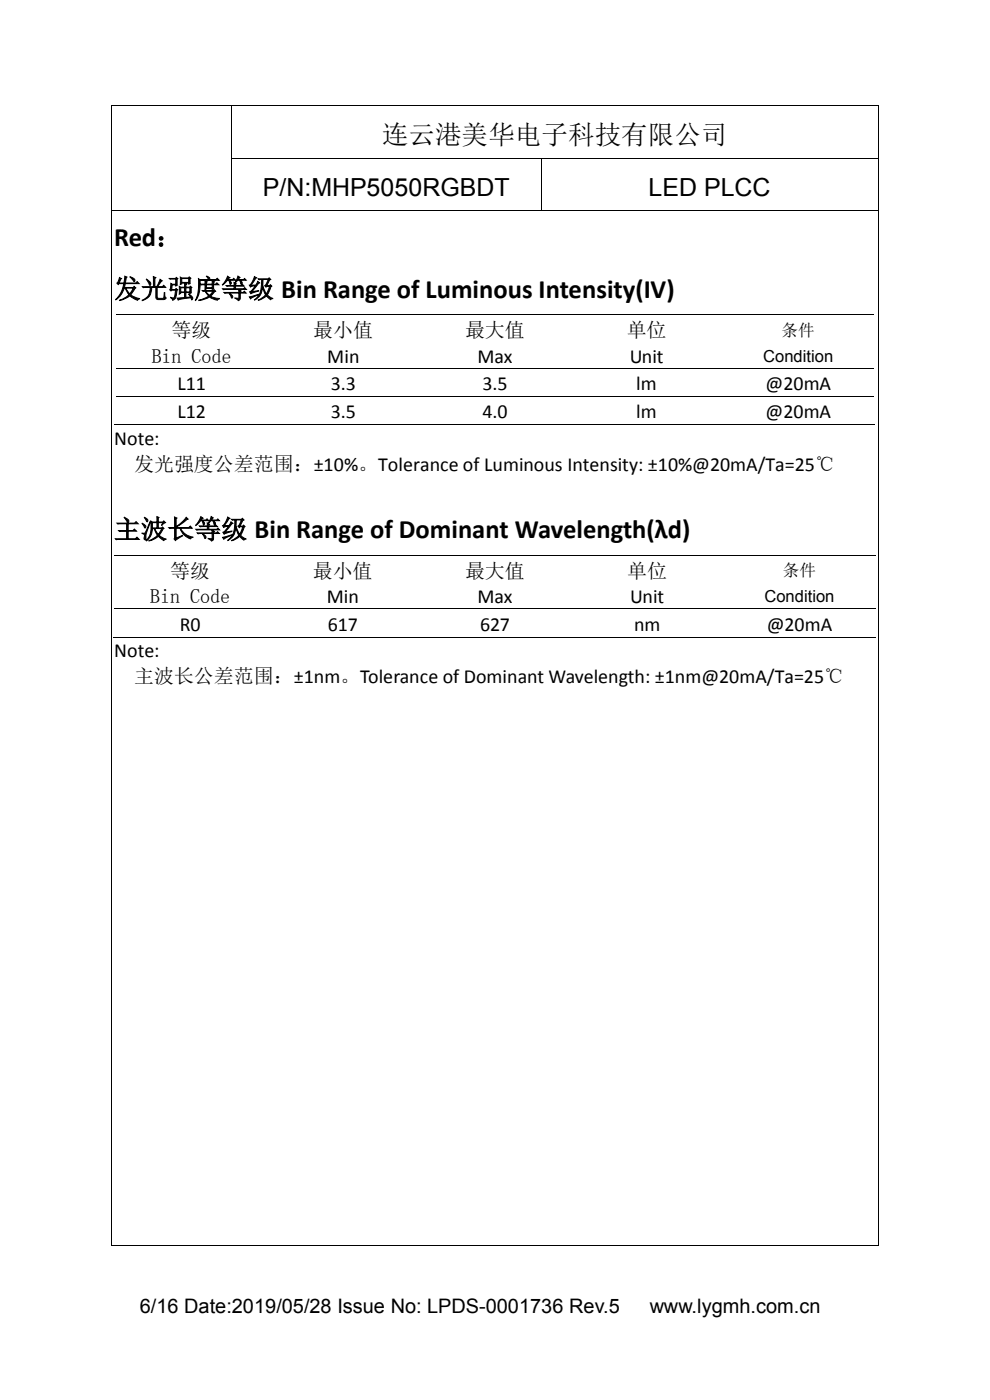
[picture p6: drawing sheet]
<svg xmlns="http://www.w3.org/2000/svg" width="210mm" height="297mm" viewBox="0 0 210 297" stroke-linecap="round" stroke-linejoin="round" font-family="sans-serif">
<defs><g id="words">
<g font-size="5.6">
<text x="81" y="30.6">连云港美华电子科技有限公司</text>
<text x="24.2" y="52.2">Red：</text>
<text x="24.2" y="63.2">发光强度等级 Bin Range of Luminous Intensity(IV)</text>
<text x="24.2" y="114.2">主波长等级 Bin Range of Dominant Wavelength(λd)</text>
</g>
<g font-size="5.3">
<text x="55.8" y="41.7">P/N:MHP5050RGBDT</text>
<text x="137.6" y="41.7">LED PLCC</text>
</g>
<g font-size="4.2">
<text x="36.4" y="71.5">等级</text>
<text x="66.5" y="71.5">最小值</text>
<text x="98.6" y="71.5">最大值</text>
<text x="132.9" y="71.5">单位</text>
<text x="32.2" y="77">Bin Code</text>
<text x="69.4" y="77">Min</text>
<text x="101.3" y="77">Max</text>
<text x="133.6" y="77">Unit</text>
<text x="37.6" y="82.8">L11</text>
<text x="70.1" y="82.8">3.3</text>
<text x="102.3" y="82.8">3.5</text>
<text x="135" y="82.8">lm</text>
<text x="162.4" y="82.8">@20mA</text>
<text x="37.6" y="88.8">L12</text>
<text x="70.1" y="88.8">3.5</text>
<text x="102.3" y="88.8">4.0</text>
<text x="135" y="88.8">lm</text>
<text x="162.4" y="88.8">@20mA</text>
<text x="24.2" y="94.4">Note:</text>
<text x="28.4" y="100">发光强度公差范围：±10%。Tolerance of Luminous Intensity: ±10%@20mA/Ta=25℃</text>
<text x="36.1" y="122.5">等级</text>
<text x="66.3" y="122.5">最小值</text>
<text x="98.6" y="122.5">最大值</text>
<text x="133.1" y="122.5">单位</text>
<text x="31.9" y="128">Bin Code</text>
<text x="69.3" y="128">Min</text>
<text x="101.3" y="128">Max</text>
<text x="133.7" y="128">Unit</text>
<text x="38.1" y="133.8">R0</text>
<text x="69.5" y="133.8">617</text>
<text x="101.9" y="133.8">627</text>
<text x="134.5" y="133.8">nm</text>
<text x="162.6" y="133.8">@20mA</text>
<text x="24.2" y="139.4">Note:</text>
<text x="28.4" y="145">主波长公差范围：±1nm。Tolerance of Dominant Wavelength: ±1nm@20mA/Ta=25℃</text>
<text x="29.6" y="278.6">6/16 Date:2019/05/28 Issue No: LPDS-0001736 Rev.5</text>
<text x="137.8" y="278.6">www.lygmh.com.cn</text>
</g>
<g font-size="3.5">
<text x="165.8" y="71.2">条件</text>
<text x="161.9" y="76.7">Condition</text>
<text x="166.1" y="122.3">条件</text>
<text x="162.1" y="127.8">Condition</text>
</g>
</g></defs>
<g fill="#000">
<path d="M23.7 22.3h.1v.2h-.1zM23.7 33.4h.1v.2h-.1zM49.1 22.3h.1v.2h-.1zM49.1 33.4h.1v.2h-.1zM114.7 33.4h.2v.2h-.2zM186.2 22.3h.2v.2h-.2zM186.2 33.4h.2v.2h-.2zM23.7 44.5h.1v.2h-.1zM49.1 44.5h.1v.2h-.1zM114.7 44.5h.2v.2h-.2zM186.2 44.5h.2v.2h-.2zM56.7 66.7h.2v.2h-.2z"/>
<path d="M56.7 78.1h.2v.1h-.2zM88.9 66.7h.2v.2h-.2zM88.9 78.1h.2v.1h-.2zM121.1 66.7h.1v.2h-.1zM121.1 78.1h.1v.1h-.1zM153.2 66.7h.2v.2h-.2zM153.2 78.1h.2v.1h-.2zM56.5 90h.1v.2h-.1zM56.7 84h.2v.2h-.2zM88.6 90h.2v.2h-.2zM88.9 84h.2v.2h-.2zM120.8 90h.2v.2h-.2z"/>
<path d="M121.1 84h.1v.2h-.1zM153 90h.2v.2h-.2zM153.2 84h.2v.2h-.2zM56.5 117.7h.2v.2h-.2zM88.9 117.7h.1v.2h-.1zM121.2 117.7h.1v.2h-.1zM153.5 117.7h.1v.2h-.1zM56.3 135.1h.1v.2h-.1zM56.5 129.1h.2v.1h-.2zM88.6 135.1h.2v.2h-.2zM88.9 129.1h.1v.1h-.1zM120.9 135.1h.2v.2h-.2z"/>
<path d="M121.2 129.1h.1v.1h-.1zM153.2 135.1h.2v.2h-.2zM153.5 129.1h.1v.1h-.1zM23.7 264.1h.1v.1h-.1zM186.2 264.1h.2v.1h-.2z"/>
</g>
<g fill="none" stroke="#000" stroke-width=".21">
<path d="M23.7 22.5v10.9M23.7 33.6v10.9M23.8 22.4h25.3M49.1 22.5v10.9M49.1 33.6v10.9M49.2 22.4h137M49.2 33.5h65.5M114.8 33.6v10.9M114.9 33.5h71.3M186.3 22.5v10.9M186.3 33.6v10.9M23.7 44.7v219.4"/>
<path d="M23.8 44.6h25.3M49.2 44.6h65.5M114.9 44.6h71.3M186.3 44.7v219.4M24.6 66.8h32.1M24.6 78.1h32.1M56.9 66.8h32M56.9 78.1h32M89.1 66.8h32M89.1 78.1h32M121.2 66.8h32M121.2 78.1h32"/>
<path d="M153.4 66.8h32M153.4 78.1h32M24.3 90.1h161.1M24.6 84.1h32.1M56.9 84.1h32M89.1 84.1h32M121.2 84.1h32M153.4 84.1h32M24.2 117.8h32.3M56.7 117.8h32.2M89 117.8h32.2M121.3 117.8h32.2"/>
<path d="M153.6 117.8h32.2M24 135.2h161.8M24.2 129.2h32.3M56.7 129.2h32.2M89 129.2h32.2M121.3 129.2h32.2M153.6 129.2h32.2M23.8 264.2h162.4"/>
</g>
<use href="#words"/>
</svg>
